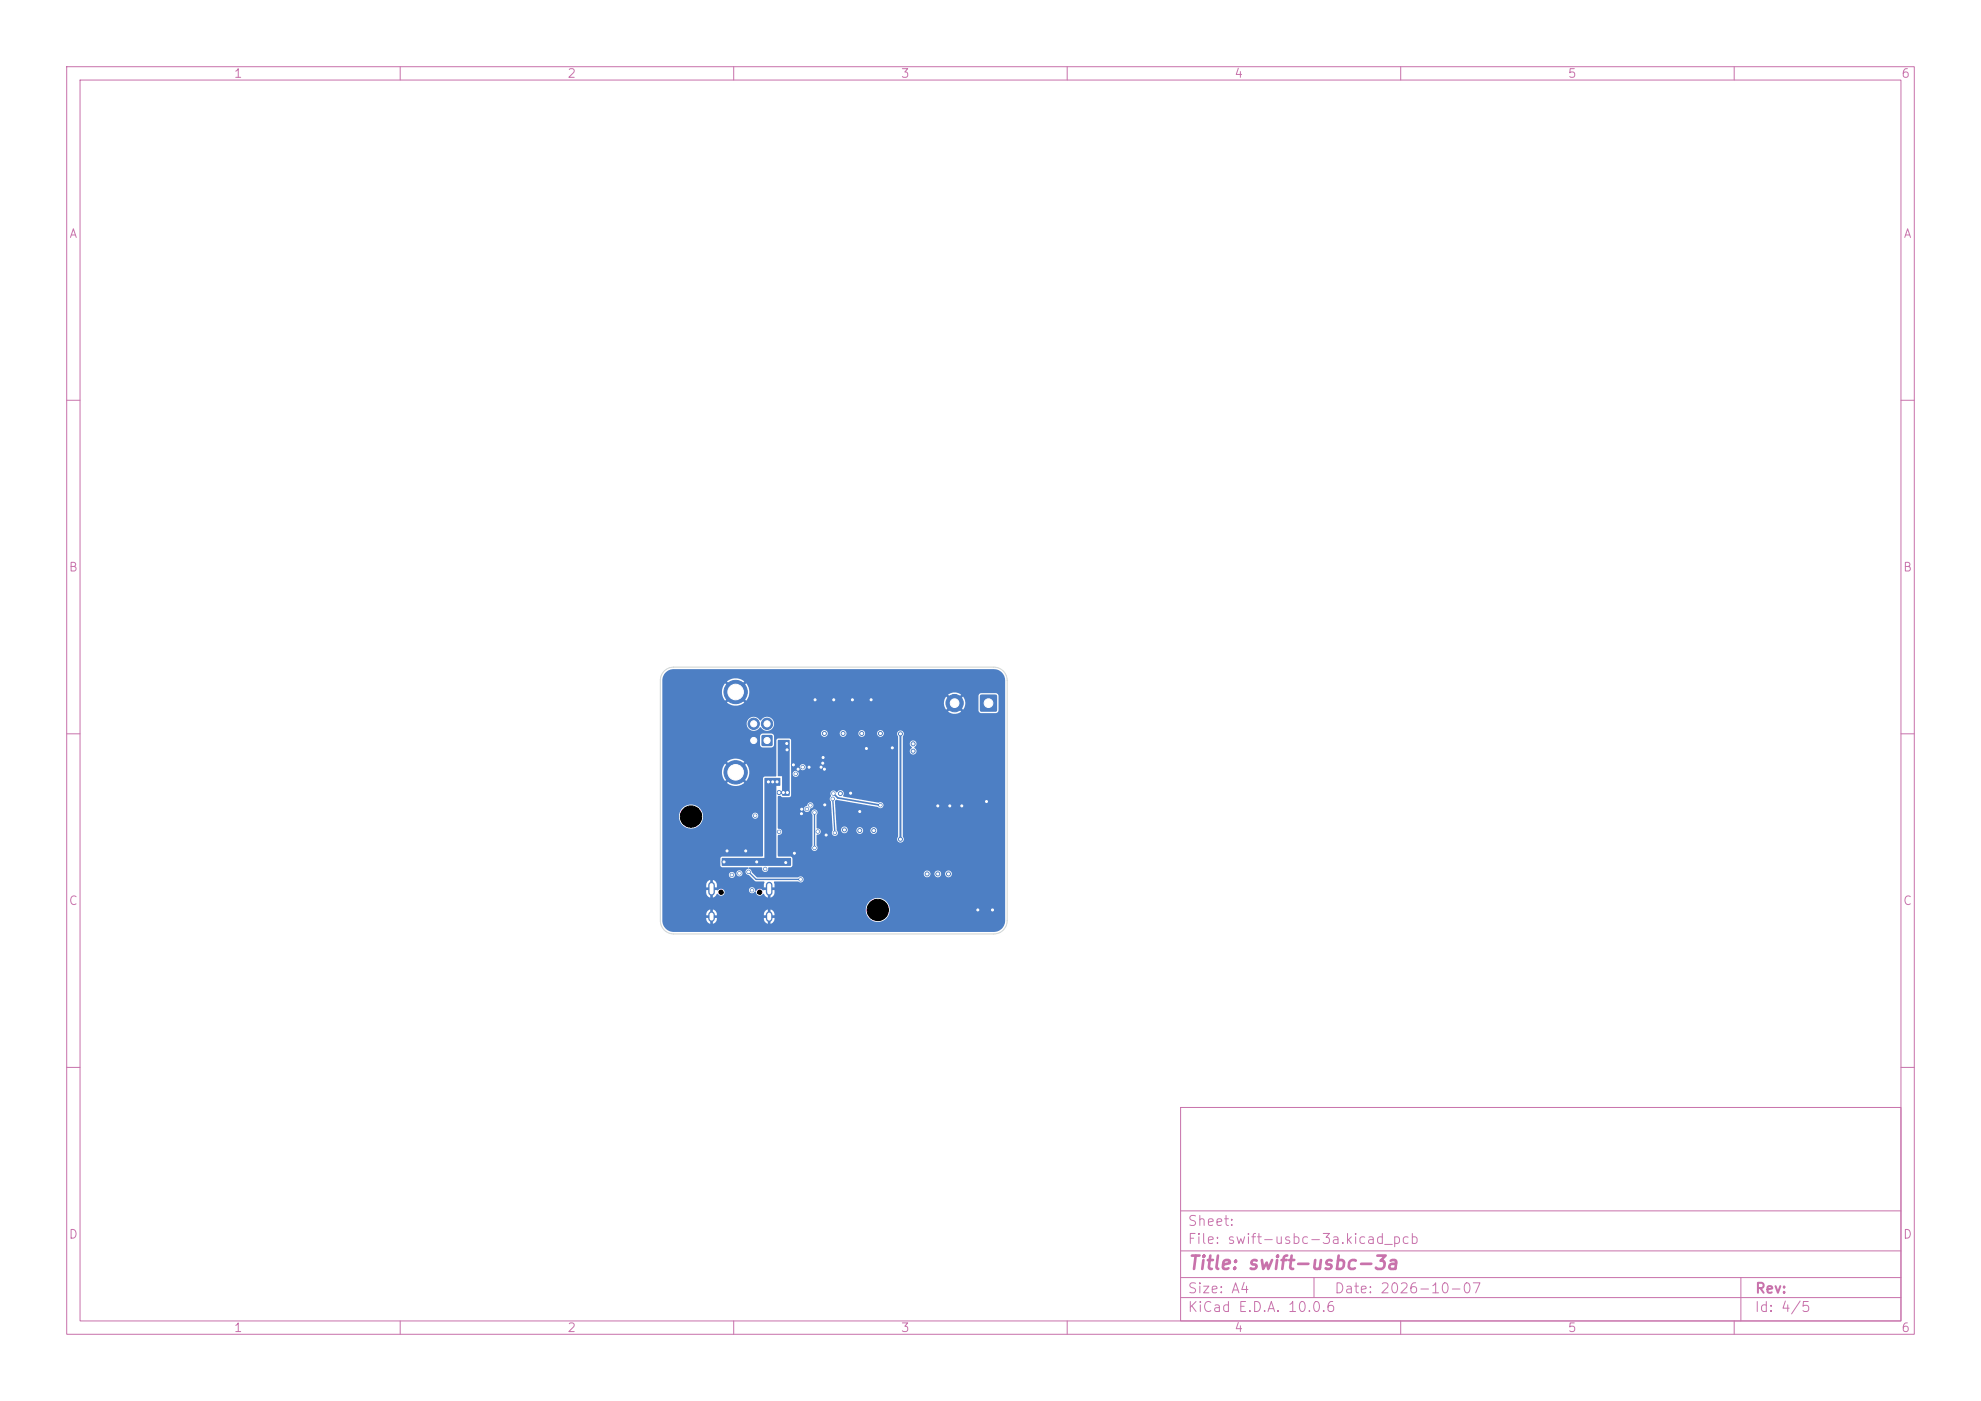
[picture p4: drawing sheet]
<svg xmlns="http://www.w3.org/2000/svg" width="297mm" height="210mm" viewBox="0 0 297 210" stroke-linecap="round" stroke-linejoin="round" font-family="sans-serif">
<defs><g id="words">
<text font-size="2" fill="#c872ab" x="178" y="190.8">Title: swift-usbc-3a</text>
<g font-size="1.5" fill="#c872ab">
<text x="178" y="184.1">Sheet:</text>
<text x="178" y="186.8">File: swift-usbc-3a.kicad_pcb</text>
<text x="178" y="197">KiCad E.D.A. 10.0.6</text>
<text x="178" y="194.2">Size: A4</text>
<text x="200" y="194.2">Date: 2026-10-07</text>
<text x="263" y="197">Id: 4/5</text>
<text x="263" y="194.2">Rev:</text>
</g>
<g font-size="1.3" fill="#c872ab">
<text x="35" y="12">1</text>
<text x="85" y="12">2</text>
<text x="135" y="12">3</text>
<text x="185" y="12">4</text>
<text x="235" y="12">5</text>
<text x="285" y="12">6</text>
<text x="10.3" y="36">A</text>
<text x="285.3" y="36">A</text>
<text x="10.2" y="86">B</text>
<text x="285.2" y="86">B</text>
<text x="10.2" y="136">C</text>
<text x="285.2" y="136">C</text>
<text x="10.2" y="186">D</text>
<text x="285.2" y="186">D</text>
<text x="35" y="200">1</text>
<text x="85" y="200">2</text>
<text x="135" y="200">3</text>
<text x="185" y="200">4</text>
<text x="235" y="200">5</text>
<text x="285" y="200">6</text>
</g>
</g></defs>
<g fill="none" stroke="#c872ab" stroke-width=".15">
<path d="M10 10h277v190h-277zM12 12h273v186h-273zM60 10v2M110 10v2M160 10v2M210 10v2M260 10v2M10 60h2M285 60h2M10 110h2M285 110h2M10 160h2"/>
<path d="M177 166h108v32h-108zM285 160h2M60 198v2M110 198v2M160 198v2M177 194.5h108M177 191.5h108M177 187.5h108M177 181.5h108M197 191.5v3M210 198v2M260 198v2"/>
<path d="M261 191.5v6.5"/>
</g>
<path d="M114.2 110.2h1.6v1.6h-1.6z" fill="#4d7fc4"/>
<g fill="#4d7fc4" stroke="#4d7fc4" stroke-width=".15">
<circle cx="115" cy="108.5" r=".85"/>
<circle cx="113" cy="108.5" r=".85"/>
<circle cx="113" cy="111" r=".85"/>
<circle cx="110.3" cy="115.8" r="1.75"/>
<circle cx="110.3" cy="103.7" r="1.75"/>
</g>
<path d="M106.7 132.7v1.1M106.7 137.1v.6M115.3 132.7v1.1M115.3 137.1v.6" fill="none" stroke="#4d7fc4" stroke-width="1"/>
<path d="M147 104.2h2.4v2.4h-2.4z" fill="#4d7fc4"/>
<g fill="#4d7fc4" stroke="#4d7fc4" stroke-width=".15">
<circle cx="143.1" cy="105.4" r="1.3"/>
<circle cx="116.8" cy="124.7" r=".25"/>
<circle cx="127.5" cy="118.9" r=".3"/>
<circle cx="120.2" cy="122" r=".25"/>
<circle cx="119.7" cy="115.3" r=".3"/>
<circle cx="119.1" cy="127.9" r=".3"/>
<circle cx="109" cy="127.5" r=".25"/>
<circle cx="123.4" cy="113.5" r=".3"/>
<circle cx="148.8" cy="136.4" r=".3"/>
<circle cx="140.6" cy="120.8" r=".3"/>
<circle cx="127.8" cy="104.9" r=".3"/>
<circle cx="111.8" cy="127.5" r=".25"/>
<circle cx="123.9" cy="125.2" r=".25"/>
<circle cx="123.7" cy="120.7" r=".3"/>
<circle cx="142.4" cy="120.8" r=".3"/>
<circle cx="146.6" cy="136.4" r=".3"/>
<circle cx="121.3" cy="115" r=".25"/>
<circle cx="128.9" cy="121.7" r=".25"/>
<circle cx="144.2" cy="120.8" r=".3"/>
<circle cx="123.6" cy="115.3" r=".25"/>
<circle cx="123.4" cy="114.4" r=".25"/>
<circle cx="125" cy="104.9" r=".3"/>
<circle cx="130.6" cy="104.9" r=".3"/>
<circle cx="120.2" cy="121.3" r=".3"/>
<circle cx="129.9" cy="112.2" r=".3"/>
<circle cx="133.8" cy="112.1" r=".3"/>
<circle cx="118.9" cy="114.7" r=".3"/>
<circle cx="123.1" cy="115" r=".25"/>
<circle cx="122.2" cy="104.9" r=".3"/>
<circle cx="147.9" cy="120.2" r=".3"/>
<circle cx="122.1" cy="127.1" r=".25"/>
<circle cx="122.1" cy="121.8" r=".25"/>
<circle cx="122.6" cy="124.6" r=".25"/>
<circle cx="113.2" cy="122.3" r=".25"/>
<circle cx="115.8" cy="117.2" r=".3"/>
<circle cx="117.8" cy="129.3" r=".3"/>
<circle cx="113.4" cy="129.2" r=".3"/>
<circle cx="115.2" cy="117.2" r=".3"/>
<circle cx="116.5" cy="117.2" r=".3"/>
<circle cx="108.6" cy="129.2" r=".3"/>
<circle cx="114.7" cy="130.3" r=".25"/>
<circle cx="119.3" cy="116" r=".25"/>
<circle cx="109.7" cy="131.2" r=".25"/>
<circle cx="121" cy="121.3" r=".25"/>
<circle cx="110.9" cy="130.9" r=".25"/>
<circle cx="121.5" cy="120.7" r=".25"/>
<circle cx="112.7" cy="133.4" r=".25"/>
<circle cx="120" cy="131.8" r=".25"/>
<circle cx="112.2" cy="130.7" r=".25"/>
<circle cx="120.3" cy="115" r=".25"/>
<circle cx="124.9" cy="119.7" r=".25"/>
<circle cx="125.2" cy="124.8" r=".25"/>
<circle cx="126" cy="118.9" r=".3"/>
<circle cx="131" cy="124.5" r=".3"/>
<circle cx="126.6" cy="124.4" r=".3"/>
<circle cx="128.9" cy="124.5" r=".3"/>
<circle cx="139" cy="131" r=".3"/>
<circle cx="140.6" cy="131" r=".3"/>
<circle cx="142.2" cy="131" r=".3"/>
<circle cx="116.8" cy="118.8" r=".3"/>
<circle cx="132" cy="110" r=".3"/>
<circle cx="123.6" cy="110" r=".3"/>
<circle cx="135" cy="110" r=".3"/>
<circle cx="129.2" cy="110" r=".3"/>
<circle cx="136.9" cy="111.5" r=".3"/>
<circle cx="135" cy="125.8" r=".3"/>
<circle cx="118" cy="112.4" r=".3"/>
<circle cx="117.4" cy="118.8" r=".3"/>
<circle cx="118" cy="111.5" r=".3"/>
<circle cx="118.1" cy="118.8" r=".3"/>
<circle cx="126.4" cy="110" r=".3"/>
<circle cx="136.9" cy="112.6" r=".3"/>
<circle cx="124.9" cy="118.9" r=".25"/>
<circle cx="132" cy="120.7" r=".25"/>
</g>
<path d="M124.8 119.8l.4 5.1M112.2 130.7l1.2 1.1h6.6M122.1 121.8v5.3M122.1 127.1h.1" fill="none" stroke="#4d7fc4" stroke-width=".2"/>
<path d="M135 110v15.8" fill="none" stroke="#4d7fc4" stroke-width=".3"/>
<path d="M124.9 119l.7 .6 6.4 1.1" fill="none" stroke="#4d7fc4" stroke-width=".25"/>
<g fill="#4d7fc4">
<path d="M114.6 116.6h2.3l.1 .1v1l-.6 .1-.1 .9 .1 9.9h2.1l.1 1.1-10.3 .1-.1-1.1 .1-.1h6.3z"/>
<path d="M99.9 100.7l.4-.3 .7-.1h48l.7 .1 .4 .3 .3 .4 .3 .6v36.3l-.2 .7-.4 .6-.6 .3-.5 .1h-48l-.7-.2-.7-.6-.3-.7v-1.2h6.6v.2h.4l.1 .1-.1 .3h-.4l.2 .6 .4 .3v-.4l.3-.1 .1 .5a.8 .8 0 0 0 .6-.9h-.5v-.3l.5-.1v-.2h7v.2l.5 .1-.1 .3h-.4a.8 .8 0 0 0 .6 .9v-.4l.2-.1h.2l.1 .5a.81 .81 0 0 0 .5-.9h-.4l-.1-.1v-.2l.5-.1v-.2a.8 .8 0 0 0-.6-.7l-.1 .5h-.3v-.5l-.4 .3-.2 .4h-7l-.2-.4-.4-.3-.1 .5h-.3l-.1-.5-.3 .3-.2 .4h-6.6v-.7h30.5a1.8 1.8 0 0 0 2.5 1.8 1.8 1.8 0 0 0 .4-3.1 1.8 1.8 0 0 0-2.9 1v.3h-30.5v-3.7h6.6v.4h.4l.1 .1-.1 .3h-.4a.89 .89 0 0 0 .6 1.1l.1-.4h.3v.4l.3-.1 .3-.4a.65 .65 0 0 0 1.1-.2 .56 .56 0 0 0-.3-.6 .56 .56 0 0 0-.7 .3l-.5-.1-.1-.1 .1-.3h.4v-.4a.8 .8 0 0 0-.6-.7l-.1 .5-.3-.1-.1-.4-.3 .3-.2 .4h-6.6v-1.5h10v.1a.45 .45 0 0 0 .6 .4 .45 .45 0 0 0 .2-.7h.3v.1a.45 .45 0 0 0 .7 .3 .45 .45 0 0 0 0-.8 .45 .45 0 0 0-.7 .4l-.4-.1a.46 .46 0 0 0-.7 .3h-10v-2.4h8.7v1.1l.2 .2h3.9a.18 .18 0 0 1 0 .2 .18 .18 0 0 1-.1 .1 .49 .49 0 0 0-.2 .6 .49 .49 0 0 0 .5 .3l.9 .9 1.4 .1-.1 .8h.5v.3l-.1 .1-.5 .1a.64 .64 0 0 0-1.1 .1l-.1-.1a.45 .45 0 0 0-.5-.5 .45 .45 0 0 0-.3 .6 .45 .45 0 0 0 .8 0h.1a.6 .6 0 0 0 .4 .6 .6 .6 0 0 0 .6-.2h.2l.3 .4 .3 .1v-.4h.3l.2 .4a.8 .8 0 0 0 .5-.7v-.4h-.4l-.1-.1 .1-.3h.4v-.9h3.6a.47 .47 0 0 0 .6 0 .47 .47 0 0 0 0-.6 .47 .47 0 0 0-.7 0h-6l-.7-.6h25.6a.5 .5 0 0 0 .5 .6 .5 .5 0 0 0 .5-.6h.6a.5 .5 0 0 0 .5 .6 .5 .5 0 0 0 .5-.6h.6a.5 .5 0 0 0 .6 .6 .5 .5 0 0 0 .2-.8 .5 .5 0 0 0-.8 .2h-.6a.5 .5 0 0 0-.5-.4 .5 .5 0 0 0-.5 .4h-.6l-.3-.4a.5 .5 0 0 0-.7 .4h-25.6l-.2-.2a.52 .52 0 0 0-.4-.5l.1-.2 1.9 .1a.49 .49 0 0 0 .5 .6 .49 .49 0 0 0 .4-.7h3.3l.3-.2v-1.1l-.2-.3-2-.1v-3l.1-.2a.46 .46 0 0 0 .6-.4 .46 .46 0 0 0-.6-.5l-.1-.1v-2.4h5.1l.1 .5v4.5a.48 .48 0 0 0 0 .7 .48 .48 0 0 0 .7 0 .48 .48 0 0 0-.1-.7l.1-1.6a.5 .5 0 0 0 .6-.5 .5 .5 0 0 0-.7-.5v-1.9a.47 .47 0 0 0 0-.8 .47 .47 0 0 0-.7 .3h-5.1v-.5h3.9v.1a.48 .48 0 0 0 .6 .4 .48 .48 0 0 0 .4-.5 .47 .47 0 0 0 .4-.6 .47 .47 0 0 0-.5-.4 .47 .47 0 0 0-.4 .6l-.3 .1-.2 .3h-3.9v-1.5h7.8l.2 .5 .2 4.3a.46 .46 0 0 0 0 .7 .46 .46 0 0 0 .7-.1 .46 .46 0 0 0 0-.6l-.1-.2h.7a.5 .5 0 0 0 .4 .6 .5 .5 0 0 0 .6-.5h1.3a.5 .5 0 0 0 .5 .6 .5 .5 0 0 0 .5-.6h1.1a.51 .51 0 0 0 .7 .6 .51 .51 0 0 0 .2-.8 .51 .51 0 0 0-.9 .2h-1.1a.5 .5 0 0 0-.5-.4 .5 .5 0 0 0-.5 .4h-1.3v-.1a.5 .5 0 0 0-.5-.4 .5 .5 0 0 0-.5 .4h-.7l-.2-4.2 .1-.2 6.3 1.1a.47 .47 0 0 0 .7 .1 .47 .47 0 0 0 .1-.7 .47 .47 0 0 0-.7-.1l-5.2-.9-.1-.1a.54 .54 0 0 0-.2-.8 .54 .54 0 0 0-.7 .3 .51 .51 0 0 0-.6-.3 .51 .51 0 0 0-.4 .6l.1 .2-.2 .4h-7.8v-.3l.1-.1h.3l.3 .2h1l.3-.2v-3.4h.2a.46 .46 0 0 0 .6 .6 .46 .46 0 0 0 .2-.8 .46 .46 0 0 0-.7 .2h-.3v-1h1.3a.45 .45 0 0 0 .6 .6 .45 .45 0 0 0 .2-.8 .45 .45 0 0 0-.8 .2h-1.3v-3.9l-.1-.2-.2-.1-1.8 .1-.1 .2v5.3l-1.8 .1-.2 .3-.1 11.7h-6l-.2 .1-.1 .2h-8.7v-6.4h2.5v.2a1.8 1.8 0 0 0 2 1.7 1.8 1.8 0 0 0 1.6-2h7.4v.1a.45 .45 0 0 0 .7 .4 .45 .45 0 0 0 0-.8 .45 .45 0 0 0-.7 .3h-7.4v-.2a1.8 1.8 0 0 0-1.9-1.4 1.8 1.8 0 0 0-1.7 1.7h-2.5v-6.7h8.9l.1 .8 .4 .7 .6-.6 .3 .2-.6 .7 .1 .1a2.05 2.05 0 0 0 2.5-.1l-.5-.6v-.2l.2-.1 .6 .6a2.04 2.04 0 0 0 0-2.6l-.6 .5h-.1l-.2-.2 .6-.6-.2-.1a2.05 2.05 0 0 0-2.4 .1l.5 .6-.2 .2-.6-.5-.4 .6-.1 .5h-8.9v-5.3h14.6v1.4l.2 .2 .2 .2h1.4l.2-.2 .1-.2v-1.5l-.3-.2-1.4-.1-.2 .2-.2 .2h-14.6v-.4h23.8v.1a.5 .5 0 0 0 .6 .5 .5 .5 0 0 0 .4-.6h1.8v.1a.5 .5 0 0 0 .6 .5 .5 .5 0 0 0 .4-.6h1.8v.1a.5 .5 0 0 0 .6 .5 .5 .5 0 0 0 .4-.6h1.8v.1a.5 .5 0 0 0 .5 .5 .5 .5 0 0 0 .5-.6h2l.1 .5v15a.52 .52 0 0 0 .1 .8 .52 .52 0 0 0 .7-.1 .52 .52 0 0 0 0-.7v-14h1v.3l.3 .4a.53 .53 0 0 0-.2 .8 .53 .53 0 0 0 .9 0 .53 .53 0 0 0-.3-.8v-.1a.51 .51 0 0 0 .1-.9 .51 .51 0 0 0-.8 .3h-1v-1a.52 .52 0 0 0-.1-.8 .52 .52 0 0 0-.8 .3h-2l-.2-.4a.5 .5 0 0 0-.8 .4h-1.8l-.3-.4a.5 .5 0 0 0-.7 .4h-1.8l-.3-.4a.5 .5 0 0 0-.7 .4h-1.8l-.3-.4a.5 .5 0 0 0-.7 .4h-23.8v-1.3h12.6l.1 .2a1.1 1.1 0 0 0 .9 .8 1.1 1.1 0 0 0 1.1-.6h.1a1.08 1.08 0 0 0 1.6 .3 1.08 1.08 0 0 0-.1-1.7 1.08 1.08 0 0 0-1.6 .4 1.11 1.11 0 0 0-1.3-.5 1.11 1.11 0 0 0-.8 1.1h-12.6v-5h8.9l.1 .8 .4 .6 .6-.5 .3 .2-.6 .6a2.04 2.04 0 0 0 2.6 0h29.9l.1 .5 .3 .6 .6-.6 .2 .2-.5 .7a1.58 1.58 0 0 0 1.9 0l-.6-.6 .1-.3h.2l.6 .6a1.6 1.6 0 0 0 0-2l-.7 .6-.2-.2 .4-.5h2.8v2.2l.2 .4h2.4l.4-.2v-2.4l-.2-.4h-2.4l-.3 .1-.1 .3h-2.8l.2-.2-.1-.1a1.61 1.61 0 0 0-1.9 .1l.6 .7-.2 .2-.6-.6-.4 .9h-29.9l-.6-.6 .3-.2 .6 .5 .1-.1a2.05 2.05 0 0 0-.1-2.5l-.6 .6h-.1l-.2-.3 .6-.6-.2-.1a2.05 2.05 0 0 0-2.4 .1l.5 .7-.2 .2-.6-.6-.4 .7-.1 .5h-8.9v-1.9l.3-.6z"/>
<path d="M116.6 110.9l1.8 .1-.1 8.3-1-.1-.1-2.8-.6-.1z"/>
</g>
<path d="M99.6 100.6a2 2 0 0 1 1.4-.6h48a2 2 0 0 1 2 2v36a2 2 0 0 1-2 2h-48a2 2 0 0 1-2-2v-36a2 2 0 0 1 .6-1.4z" fill="none" stroke="#d0d2cd" stroke-width=".15"/>
<g fill="#fff" stroke="#fff" stroke-width=".15">
<circle cx="116.8" cy="124.7" r=".15"/>
<circle cx="127.5" cy="118.9" r=".15"/>
<circle cx="120.2" cy="122" r=".15"/>
<circle cx="119.6" cy="115.3" r=".15"/>
<circle cx="119.1" cy="127.9" r=".15"/>
<circle cx="109" cy="127.6" r=".15"/>
<circle cx="123.4" cy="113.6" r=".15"/>
<circle cx="148.8" cy="136.4" r=".15"/>
<circle cx="140.6" cy="120.8" r=".15"/>
<circle cx="127.8" cy="104.9" r=".15"/>
<circle cx="111.8" cy="127.6" r=".15"/>
<circle cx="123.9" cy="125.2" r=".15"/>
<circle cx="123.6" cy="120.6" r=".15"/>
<circle cx="142.4" cy="120.8" r=".15"/>
<circle cx="146.6" cy="136.4" r=".15"/>
<circle cx="121.3" cy="115" r=".15"/>
<circle cx="128.9" cy="121.6" r=".15"/>
<circle cx="144.2" cy="120.8" r=".15"/>
<circle cx="123.6" cy="115.3" r=".15"/>
<circle cx="123.3" cy="114.4" r=".15"/>
<circle cx="125" cy="104.9" r=".15"/>
<circle cx="130.6" cy="104.9" r=".15"/>
<circle cx="120.2" cy="121.3" r=".15"/>
<circle cx="129.9" cy="112.2" r=".15"/>
<circle cx="133.8" cy="112.1" r=".15"/>
<circle cx="119" cy="114.6" r=".15"/>
<circle cx="123.1" cy="115" r=".15"/>
<circle cx="122.2" cy="104.9" r=".15"/>
<circle cx="147.9" cy="120.1" r=".15"/>
<circle cx="122.1" cy="127.1" r=".15"/>
<circle cx="122.1" cy="121.8" r=".15"/>
<circle cx="122.6" cy="124.6" r=".15"/>
<circle cx="113.2" cy="122.3" r=".15"/>
<circle cx="115.8" cy="117.2" r=".15"/>
<circle cx="117.8" cy="129.3" r=".15"/>
<circle cx="113.4" cy="129.2" r=".15"/>
<circle cx="115.2" cy="117.2" r=".15"/>
<circle cx="116.5" cy="117.2" r=".15"/>
<circle cx="108.6" cy="129.2" r=".15"/>
<circle cx="114.7" cy="130.3" r=".15"/>
<circle cx="119.3" cy="116" r=".15"/>
<circle cx="109.7" cy="131.2" r=".15"/>
<circle cx="121" cy="121.3" r=".15"/>
<circle cx="110.9" cy="130.9" r=".15"/>
<circle cx="121.5" cy="120.7" r=".15"/>
<circle cx="112.7" cy="133.4" r=".15"/>
<circle cx="120" cy="131.8" r=".15"/>
<circle cx="112.2" cy="130.7" r=".15"/>
<circle cx="120.3" cy="115" r=".15"/>
<circle cx="124.9" cy="119.7" r=".15"/>
<circle cx="125.2" cy="124.8" r=".15"/>
<circle cx="126" cy="119" r=".15"/>
<circle cx="131" cy="124.5" r=".15"/>
<circle cx="126.6" cy="124.4" r=".15"/>
<circle cx="128.9" cy="124.5" r=".15"/>
<circle cx="139" cy="131" r=".15"/>
<circle cx="140.6" cy="131" r=".15"/>
<circle cx="142.2" cy="131" r=".15"/>
<circle cx="116.8" cy="118.8" r=".15"/>
<circle cx="132" cy="109.9" r=".15"/>
<circle cx="123.6" cy="109.9" r=".15"/>
<circle cx="135" cy="110" r=".15"/>
<circle cx="129.2" cy="109.9" r=".15"/>
<circle cx="136.9" cy="111.5" r=".15"/>
<circle cx="135" cy="125.8" r=".15"/>
<circle cx="118" cy="112.4" r=".15"/>
<circle cx="117.4" cy="118.8" r=".15"/>
<circle cx="118" cy="111.4" r=".15"/>
<circle cx="118" cy="118.8" r=".15"/>
<circle cx="126.4" cy="109.9" r=".15"/>
<circle cx="136.9" cy="112.6" r=".15"/>
<circle cx="125" cy="119" r=".15"/>
<circle cx="132" cy="120.7" r=".15"/>
<circle cx="115" cy="111" r=".46"/>
<circle cx="115" cy="108.5" r=".46"/>
<circle cx="113" cy="108.5" r=".46"/>
<circle cx="113" cy="111" r=".46"/>
<circle cx="110.3" cy="115.8" r="1.16"/>
<circle cx="110.3" cy="103.7" r="1.16"/>
<circle cx="148.2" cy="105.4" r=".65"/>
<circle cx="143.1" cy="105.4" r=".65"/>
</g>
<g fill="#000" stroke="#000" stroke-width=".15">
<circle cx="103.6" cy="122.4" r="1.6"/>
<circle cx="108.1" cy="133.7" r=".33"/>
<circle cx="113.9" cy="133.7" r=".33"/>
<circle cx="131.6" cy="136.4" r="1.6"/>
</g>
<path d="M106.7 132.7v1.1M106.7 137.1v.6M115.3 132.7v1.1M115.3 137.1v.6" fill="none" stroke="#fff" stroke-width=".6"/>
<use href="#words"/>
</svg>
